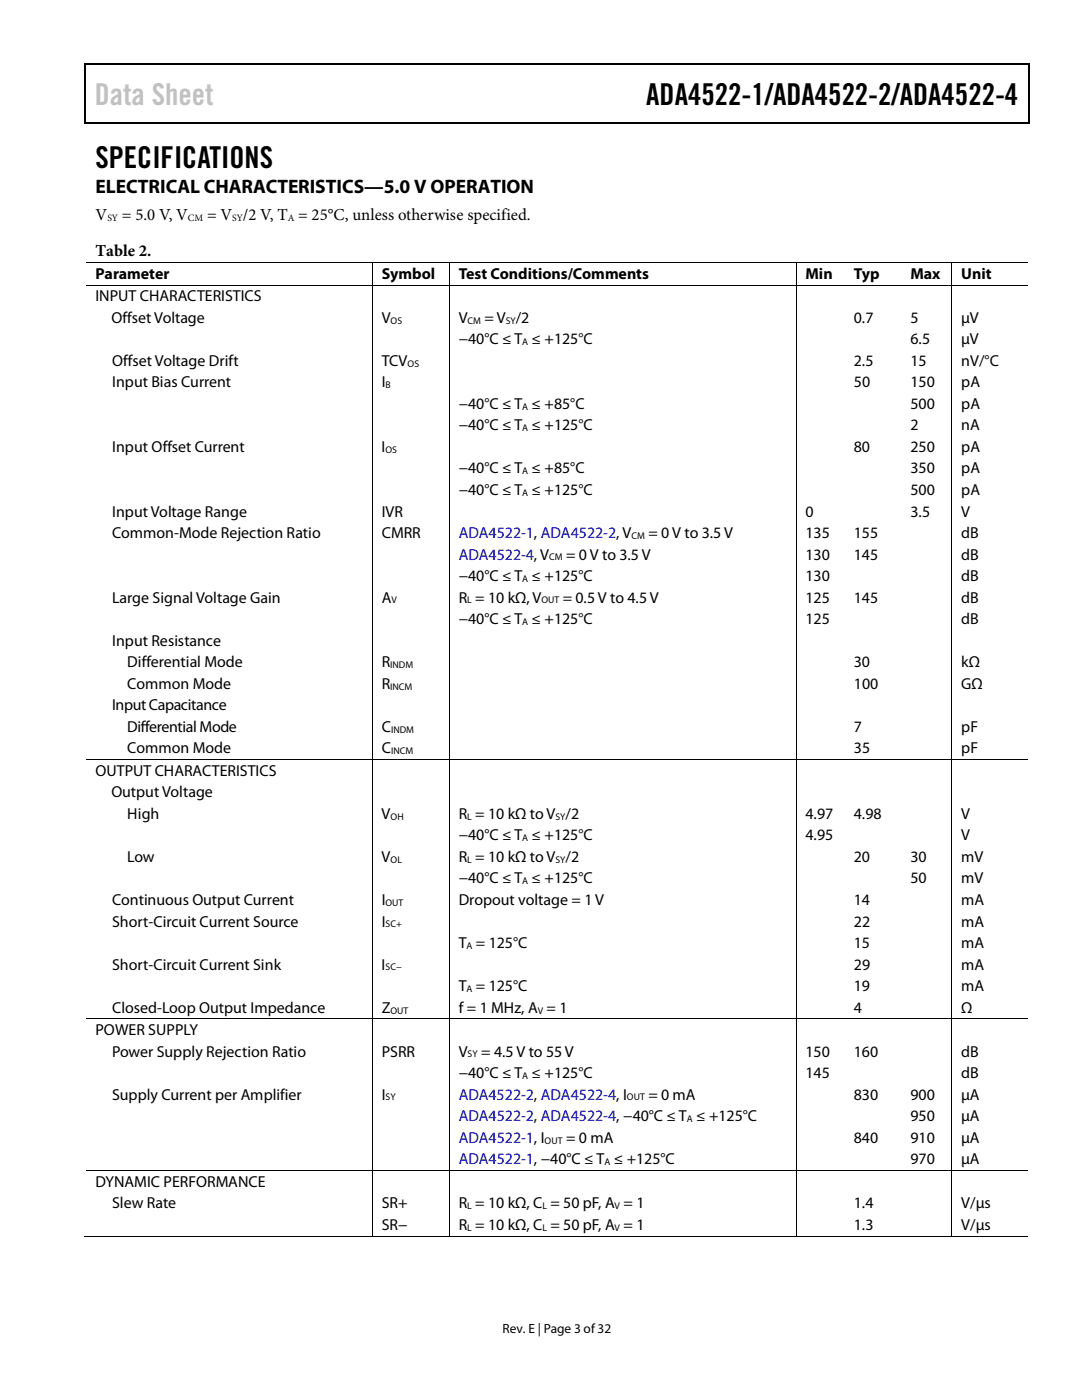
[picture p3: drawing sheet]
<svg xmlns="http://www.w3.org/2000/svg" width="216mm" height="279mm" viewBox="0 0 216 279" stroke-linecap="round" stroke-linejoin="round" font-family="sans-serif">
<defs><g id="words">
<text font-size="6" fill="#c1c1c1" x="18.9" y="20.9">Data Sheet</text>
<g font-size="6">
<text x="128.9" y="20.9">ADA4522-1/ADA4522-2/ADA4522-4</text>
<text x="19" y="33.6">SPECIFICATIONS</text>
</g>
<text font-size="3.9" x="19" y="38.5">ELECTRICAL CHARACTERISTICS—5.0 V OPERATION</text>
<g font-size="3.3">
<text x="19" y="44">V</text>
<text x="24.3" y="44">= 5.0 V, V</text>
<text x="41.3" y="44">= V /2 V, T = 25°C, unless otherwise specified.</text>
<text x="19" y="51.1">Table 2.</text>
</g>
<g font-size="3.2">
<text x="19" y="55.6">Parameter</text>
<text x="76.2" y="55.6">Symbol</text>
<text x="91.5" y="55.6">Test Conditions/Comments</text>
<text x="160.7" y="55.6">Min</text>
<text x="170.4" y="55.6">Typ</text>
<text x="181.7" y="55.6">Max</text>
<text x="191.8" y="55.6">Unit</text>
<text x="19" y="60.1">INPUT CHARACTERISTICS</text>
<text x="22.2" y="64.4">Offset Voltage</text>
<text x="76.2" y="64.4">V</text>
<text x="91.5" y="64.4">V</text>
<text x="96.7" y="64.4">= V /2</text>
<text x="170.4" y="64.4">0.7</text>
<text x="181.7" y="64.4">5</text>
<text x="191.8" y="64.4">µV</text>
<text x="91.5" y="68.7">−40°C ≤ T ≤ +125°C</text>
<text x="181.7" y="68.7">6.5</text>
<text x="191.8" y="68.7">µV</text>
<text x="22.4" y="73">Offset Voltage Drift</text>
<text x="22.4" y="77.3">Input Bias Current</text>
<text x="76.2" y="73">TCV</text>
<text x="76.2" y="77.3">I</text>
<text x="170.4" y="73">2.5</text>
<text x="170.4" y="77.3">50</text>
<text x="181.7" y="73">15</text>
<text x="181.7" y="77.3">150</text>
<text x="191.8" y="77.3">pA</text>
<text x="191.8" y="73">nV/°C</text>
<text x="91.5" y="81.6">−40°C ≤ T ≤ +85°C</text>
<text x="181.7" y="81.6">500</text>
<text x="191.8" y="81.6">pA</text>
<text x="91.5" y="85.9">−40°C ≤ T ≤ +125°C</text>
<text x="181.7" y="85.9">2</text>
<text x="191.8" y="85.9">nA</text>
<text x="22.4" y="90.2">Input Offset Current</text>
<text x="76.2" y="90.2">I</text>
<text x="91.5" y="94.5">−40°C ≤ T ≤ +85°C</text>
<text x="170.4" y="90.2">80</text>
<text x="181.7" y="94.5">350</text>
<text x="181.7" y="90.2">250</text>
<text x="191.8" y="94.5">pA</text>
<text x="191.8" y="90.2">pA</text>
<text x="91.5" y="98.8">−40°C ≤ T ≤ +125°C</text>
<text x="181.7" y="98.8">500</text>
<text x="191.8" y="98.8">pA</text>
<text x="22.4" y="103.1">Input Voltage Range</text>
<text x="22.4" y="107.4">Common-Mode Rejection Ratio</text>
<text x="76.2" y="103.1">IVR</text>
<text x="76.2" y="107.4">CMRR</text>
<text x="129.4" y="107.4">= 0 V to 3.5 V</text>
<text x="160.7" y="107.4">135</text>
<text x="160.7" y="103.1">0</text>
<text x="170.4" y="107.4">155</text>
<text x="181.7" y="103.1">3.5</text>
<text x="191.8" y="107.4">dB</text>
<text x="191.8" y="103.1">V</text>
<text x="112.9" y="111.7">= 0 V to 3.5 V</text>
<text x="160.7" y="111.7">130</text>
<text x="170.4" y="111.7">145</text>
<text x="191.8" y="111.7">dB</text>
<text x="91.5" y="116">−40°C ≤ T ≤ +125°C</text>
<text x="160.7" y="116">130</text>
<text x="191.8" y="116">dB</text>
<text x="22.4" y="120.3">Large Signal Voltage Gain</text>
<text x="76.2" y="120.3">A</text>
<text x="91.5" y="120.3">R = 10 kΩ, V</text>
<text x="91.5" y="124.6">−40°C ≤ T ≤ +125°C</text>
<text x="112.3" y="120.3">= 0.5 V to 4.5 V</text>
<text x="160.7" y="124.6">125</text>
<text x="160.7" y="120.3">125</text>
<text x="170.4" y="120.3">145</text>
<text x="191.8" y="124.6">dB</text>
<text x="191.8" y="120.3">dB</text>
<text x="22.4" y="128.9">Input Resistance</text>
<text x="25.4" y="133.2">Differential Mode</text>
<text x="25.4" y="137.5">Common Mode</text>
<text x="76.2" y="137.5">R</text>
<text x="76.2" y="133.2">R</text>
<text x="170.4" y="133.2">30</text>
<text x="170.4" y="137.5">100</text>
<text x="191.8" y="133.2">kΩ</text>
<text x="191.8" y="137.5">GΩ</text>
<text x="22.4" y="141.8">Input Capacitance</text>
<text x="25.4" y="146">Differential Mode</text>
<text x="76.2" y="146">C</text>
<text x="170.4" y="146">7</text>
<text x="191.8" y="146">pF</text>
<text x="19" y="154.8">OUTPUT CHARACTERISTICS</text>
<text x="25.4" y="150.4">Common Mode</text>
<text x="76.2" y="150.4">C</text>
<text x="170.4" y="150.4">35</text>
<text x="191.8" y="150.4">pF</text>
<text x="22.2" y="159.1">Output Voltage</text>
<text x="25.4" y="163.4">High</text>
<text x="76.2" y="163.4">V</text>
<text x="91.5" y="163.4">R = 10 kΩ to V /2</text>
<text x="91.5" y="167.7">−40°C ≤ T ≤ +125°C</text>
<text x="160.7" y="167.7">4.95</text>
<text x="160.7" y="163.4">4.97</text>
<text x="170.4" y="163.4">4.98</text>
<text x="191.8" y="167.7">V</text>
<text x="191.8" y="163.4">V</text>
<text x="25.4" y="172">Low</text>
<text x="76.2" y="172">V</text>
<text x="91.5" y="172">R = 10 kΩ to V /2</text>
<text x="170.4" y="172">20</text>
<text x="181.7" y="172">30</text>
<text x="191.8" y="172">mV</text>
<text x="91.5" y="176.3">−40°C ≤ T ≤ +125°C</text>
<text x="181.7" y="176.3">50</text>
<text x="191.8" y="176.3">mV</text>
<text x="22.4" y="180.6">Continuous Output Current</text>
<text x="22.4" y="184.9">Short-Circuit Current Source</text>
<text x="76.2" y="180.6">I</text>
<text x="76.2" y="184.9">I</text>
<text x="91.5" y="180.6">Dropout voltage = 1 V</text>
<text x="170.4" y="180.6">14</text>
<text x="170.4" y="184.9">22</text>
<text x="191.8" y="180.6">mA</text>
<text x="191.8" y="184.9">mA</text>
<text x="91.5" y="189.2">T = 125°C</text>
<text x="170.4" y="189.2">15</text>
<text x="191.8" y="189.2">mA</text>
<text x="22.4" y="193.5">Short-Circuit Current Sink</text>
<text x="76.2" y="193.5">I</text>
<text x="91.5" y="197.8">T = 125°C</text>
<text x="170.4" y="197.8">19</text>
<text x="170.4" y="193.5">29</text>
<text x="191.8" y="197.8">mA</text>
<text x="191.8" y="193.5">mA</text>
<text x="22.4" y="202.1">Closed-Loop Output Impedance</text>
<text x="76.2" y="202.1">Z</text>
<text x="91.5" y="202.1">f = 1 MHz, A = 1</text>
<text x="170.4" y="202.1">4</text>
<text x="191.8" y="202.1">Ω</text>
<text x="19" y="206.5">POWER SUPPLY</text>
<text x="22.4" y="210.9">Power Supply Rejection Ratio</text>
<text x="76.2" y="210.9">PSRR</text>
<text x="91.5" y="210.9">V</text>
<text x="91.5" y="215.1">−40°C ≤ T ≤ +125°C</text>
<text x="96" y="210.9">= 4.5 V to 55 V</text>
<text x="160.7" y="215.1">145</text>
<text x="160.7" y="210.9">150</text>
<text x="170.4" y="210.9">160</text>
<text x="191.8" y="215.1">dB</text>
<text x="191.8" y="210.9">dB</text>
<text x="22.4" y="219.5">Supply Current per Amplifier</text>
<text x="76.2" y="219.5">I</text>
<text x="129.4" y="219.5">= 0 mA</text>
<text x="170.4" y="219.5">830</text>
<text x="181.7" y="219.5">900</text>
<text x="191.8" y="219.5">µA</text>
<text x="181.7" y="223.7">950</text>
<text x="191.8" y="223.7">µA</text>
<text x="112.9" y="228">= 0 mA</text>
<text x="170.4" y="228">840</text>
<text x="181.7" y="228">910</text>
<text x="181.7" y="232.3">970</text>
<text x="191.8" y="228">µA</text>
<text x="191.8" y="232.3">µA</text>
<text x="19" y="236.8">DYNAMIC PERFORMANCE</text>
<text x="22.4" y="241.1">Slew Rate</text>
<text x="76.2" y="241.1">SR+</text>
<text x="76.2" y="245.4">SR−</text>
<text x="91.5" y="241.1">R = 10 kΩ, C = 50 pF, A = 1</text>
<text x="91.5" y="245.4">R = 10 kΩ, C = 50 pF, A = 1</text>
<text x="170.4" y="241.1">1.4</text>
<text x="170.4" y="245.4">1.3</text>
<text x="191.8" y="241.1">V/µs</text>
<text x="191.8" y="245.4">V/µs</text>
</g>
<g font-size="3.2" fill="#00f">
<text x="91.5" y="107.4">ADA4522-1, ADA4522-2, V</text>
<text x="91.5" y="111.7">ADA4522-4, V</text>
<text x="91.5" y="219.5">ADA4522-2, ADA4522-4, I</text>
<text x="91.5" y="223.7">ADA4522-2, ADA4522-4, −40°C ≤ T ≤ +125°C</text>
<text x="91.5" y="228">ADA4522-1, I</text>
<text x="91.5" y="232.3">ADA4522-1, −40°C ≤ T ≤ +125°C</text>
</g>
<text font-size="2.7" x="100.3" y="266">Rev. E | Page 3 of32</text>
<g font-size="1.9">
<text x="21.4" y="44.2">SY</text>
<text x="37.5" y="44.2">CM</text>
<text x="46.4" y="44.2">SY</text>
<text x="57.4" y="44.2">A</text>
<text x="77.9" y="64.6">OS</text>
<text x="93.3" y="64.6">CM</text>
<text x="100.9" y="64.6">SY</text>
<text x="104.2" y="68.9">A</text>
<text x="76.9" y="77.5">B</text>
<text x="81.3" y="73.2">OS</text>
<text x="104.2" y="81.8">A</text>
<text x="104.2" y="86.1">A</text>
<text x="76.9" y="90.4">OS</text>
<text x="104.2" y="94.7">A</text>
<text x="104.2" y="99">A</text>
<text x="126" y="107.6">CM</text>
<text x="109.6" y="111.8">CM</text>
<text x="104.2" y="116.2">A</text>
<text x="78.1" y="120.4">V</text>
<text x="93.2" y="120.4">L</text>
<text x="104.2" y="124.8">A</text>
<text x="108" y="120.4">OUT</text>
<text x="77.9" y="133.3">INDM</text>
<text x="77.9" y="137.6">INCM</text>
<text x="78" y="146.2">INDM</text>
<text x="78" y="150.5">INCM</text>
<text x="77.9" y="163.6">OH</text>
<text x="93.2" y="163.6">L</text>
<text x="104.2" y="167.9">A</text>
<text x="110.8" y="163.6">SY</text>
<text x="77.9" y="172.2">OL</text>
<text x="93.2" y="172.2">L</text>
<text x="110.8" y="172.2">SY</text>
<text x="104.2" y="176.5">A</text>
<text x="76.9" y="180.8">OUT</text>
<text x="76.9" y="185.1">SC+</text>
<text x="93.1" y="189.4">A</text>
<text x="76.9" y="193.7">SC−</text>
<text x="93.1" y="198">A</text>
<text x="77.9" y="202.3">OUT</text>
<text x="107.3" y="202.3">V</text>
<text x="93.3" y="211">SY</text>
<text x="104.2" y="215.3">A</text>
<text x="76.9" y="219.6">SY</text>
<text x="125.1" y="219.6">OUT</text>
<text x="137" y="223.9">A</text>
<text x="108.7" y="228.2">OUT</text>
<text x="120.6" y="232.5">A</text>
<text x="93.2" y="241.3">L</text>
<text x="93.2" y="245.6">L</text>
<text x="108.2" y="241.3">L</text>
<text x="108.2" y="245.6">L</text>
<text x="122.6" y="241.3">V</text>
<text x="122.6" y="245.6">V</text>
</g>
</g></defs>
<g fill="#000">
<path d="M16.9 12.7h.2v1h-.2zM16.9 12.7h.2v.3h-.2zM82.5 12.7h.3v.3h-.3zM205.1 12.7h.3v1h-.3zM205.1 12.7h.3v.3h-.3zM16.9 24.4h.2v.2h-.2zM82.3 24.4h.2v.2h-.2zM205.1 24.4h.3v.2h-.3zM74.2 52.3h.1v.2h-.1zM74.2 56.8h.1v.2h-.1zM89.5 52.3h.2v.2h-.2zM89.5 56.8h.2v.2h-.2z"/>
<path d="M158.7 52.3h.2v.2h-.2zM158.7 56.8h.2v.2h-.2zM168.5 52.3h.2v.2h-.2zM168.5 56.8h.2v.2h-.2zM179.8 52.3h.2v.2h-.2zM179.8 56.8h.2v.2h-.2zM189.8 52.3h.2v.2h-.2zM189.8 56.8h.2v.2h-.2zM74.2 151.5h.1v.2h-.1zM89.5 151.5h.2v.2h-.2zM158.7 151.5h.2v.2h-.2zM168.5 151.5h.2v.2h-.2z"/>
<path d="M179.8 151.5h.2v.2h-.2zM189.8 151.5h.2v.2h-.2zM74.2 203.2h.1v.2h-.1zM89.5 203.2h.2v.2h-.2zM158.7 203.2h.2v.2h-.2zM168.5 203.2h.2v.2h-.2zM179.8 203.2h.2v.2h-.2zM189.8 203.2h.2v.2h-.2zM74.2 233.5h.1v.2h-.1zM89.5 233.5h.2v.2h-.2zM158.7 233.5h.2v.2h-.2zM168.5 233.5h.2v.2h-.2z"/>
<path d="M179.8 233.5h.2v.2h-.2zM189.8 233.5h.2v.2h-.2zM74.2 246.6h.1v.2h-.1zM89.5 246.6h.2v.2h-.2zM158.7 246.6h.2v.2h-.2zM168.2 246.6h.2v.2h-.2zM179.6 246.6h.1v.2h-.1zM189.8 246.6h.2v.2h-.2z"/>
</g>
<path d="M17 13.7v10.7M17.1 12.8h65.4M82.8 12.8h122.3M205.2 13.7v10.7M17.1 24.5h188" fill="none" stroke="#000" stroke-width=".25"/>
<g fill="none" stroke="#000" stroke-width=".2">
<path d="M17.1 52.4h57.1M17.1 56.9h57.1M74.3 52.5v4.3M74.3 57v94.5M74.3 52.4h15.2M74.3 56.9h15.2M89.6 52.5v4.3M89.6 57v94.5M89.7 52.4h69M89.7 56.9h69M158.8 52.5v4.3M158.8 57v94.5"/>
<path d="M158.9 52.4h9.6M158.9 56.9h9.6M168.7 52.4h11.1M168.7 56.9h11.1M180 52.4h9.8M180 56.9h9.8M189.9 52.5v4.3M189.9 57v94.5M190 52.4h15.1M190 56.9h15.1M17.1 151.6h57.1M74.3 151.7v51.5"/>
<path d="M74.3 151.6h15.2M89.6 151.7v51.5M89.7 151.6h69M158.8 151.7v51.5M158.9 151.6h9.6M168.7 151.6h11.1M180 151.6h9.8M189.9 151.7v51.5M190 151.6h15.1M17.1 203.3h57.1M74.3 203.4v30.1M74.3 203.3h15.2"/>
<path d="M89.6 203.4v30.1M89.7 203.3h69M158.8 203.4v30.1M158.9 203.3h9.6M168.7 203.3h11.1M180 203.3h9.8M189.9 203.4v30.1M190 203.3h15.1M17.1 233.6h57.1M74.3 233.7v12.9M74.3 233.6h15.2M89.6 233.7v12.9"/>
<path d="M89.7 233.6h69M158.8 233.7v12.9M158.9 233.6h9.6M168.7 233.6h11.1M180 233.6h9.8M189.9 233.7v12.9M190 233.6h15.1M16.9 246.7h57.3M74.3 246.7h15.2M89.7 246.7h69M158.9 246.7h30.9M190 246.7h15.1"/>
</g>
<use href="#words"/>
</svg>
